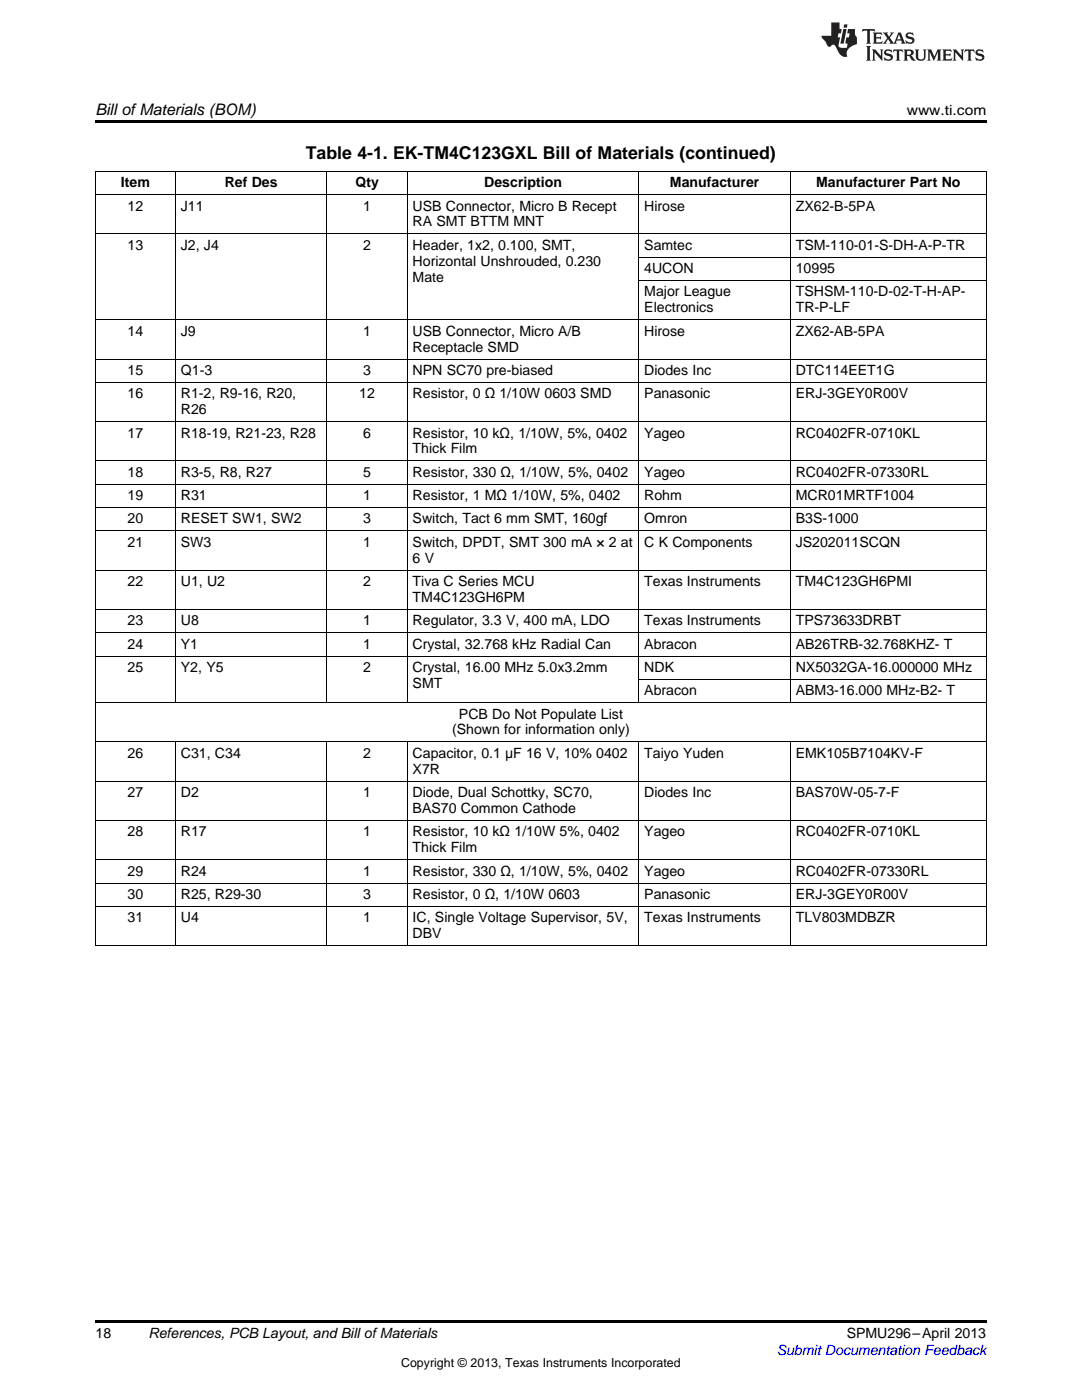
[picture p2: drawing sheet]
<svg xmlns="http://www.w3.org/2000/svg" width="216mm" height="279mm" viewBox="0 0 216 279" stroke-linecap="round" stroke-linejoin="round" font-family="sans-serif">
<defs><g id="words">
<text font-size="3.5" x="61" y="31.8">Table 4-1. EK-TM4C123GXL Bill of Materials (continued)</text>
<text font-size="3.2" x="19" y="23">Bill ofMaterials (BOM)</text>
<g font-size="2.8">
<text x="180.9" y="23">www.ti.com</text>
<text x="24.1" y="37.4">Item</text>
<text x="44.8" y="37.4">Ref Des</text>
<text x="70.9" y="37.4">Qty</text>
<text x="96.6" y="37.4">Description</text>
<text x="133.7" y="37.4">Manufacturer</text>
<text x="162.8" y="37.4">Manufacturer Part No</text>
<text x="25.5" y="42">12</text>
<text x="36.1" y="42">J11</text>
<text x="72.5" y="42">1</text>
<text x="82.3" y="42">USB Connector, Micro B Recept</text>
<text x="82.3" y="45.2">RA SMT BTTM MNT</text>
<text x="128.6" y="42">Hirose</text>
<text x="158.8" y="42">ZX62-B-5PA</text>
<text x="25.5" y="49.8">13</text>
<text x="36.1" y="49.8">J2, J4</text>
<text x="72.5" y="49.8">2</text>
<text x="82.3" y="49.8">Header, 1x2, 0.100, SMT,</text>
<text x="82.3" y="53">Horizontal Unshrouded, 0.230</text>
<text x="128.6" y="49.8">Samtec</text>
<text x="158.8" y="49.8">TSM-110-01-S-DH-A-P-TR</text>
<text x="82.3" y="56.2">Mate</text>
<text x="128.6" y="54.5">4UCON</text>
<text x="128.6" y="59.2">Major League</text>
<text x="158.8" y="54.5">10995</text>
<text x="158.8" y="59.2">TSHSM-110-D-02-T-H-AP-</text>
<text x="128.6" y="62.3">Electronics</text>
<text x="158.8" y="62.3">TR-P-LF</text>
<text x="25.5" y="67">14</text>
<text x="36.1" y="67">J9</text>
<text x="72.5" y="67">1</text>
<text x="82.3" y="67">USB Connector, Micro A/B</text>
<text x="82.3" y="70.2">Receptacle SMD</text>
<text x="128.6" y="67">Hirose</text>
<text x="158.8" y="67">ZX62-AB-5PA</text>
<text x="25.5" y="74.8">15</text>
<text x="36.1" y="74.8">Q1-3</text>
<text x="72.5" y="74.8">3</text>
<text x="82.3" y="74.8">NPN SC70 pre-biased</text>
<text x="128.6" y="74.8">Diodes Inc</text>
<text x="158.8" y="74.8">DTC114EET1G</text>
<text x="25.5" y="79.5">16</text>
<text x="36.1" y="79.5">R1-2, R9-16, R20,</text>
<text x="36.1" y="82.7">R26</text>
<text x="71.7" y="79.5">12</text>
<text x="82.3" y="79.5">Resistor, 0 Ω 1/10W 0603 SMD</text>
<text x="128.6" y="79.5">Panasonic</text>
<text x="158.8" y="79.5">ERJ-3GEY0R00V</text>
<text x="25.5" y="87.3">17</text>
<text x="36.1" y="87.3">R18-19, R21-23, R28</text>
<text x="72.5" y="87.3">6</text>
<text x="82.3" y="87.3">Resistor, 10 kΩ, 1/10W, 5%, 0402</text>
<text x="128.6" y="87.3">Yageo</text>
<text x="158.8" y="87.3">RC0402FR-0710KL</text>
<text x="25.5" y="95.1">18</text>
<text x="36.1" y="95.1">R3-5, R8, R27</text>
<text x="72.5" y="95.1">5</text>
<text x="82.3" y="90.5">Thick Film</text>
<text x="82.3" y="95.1">Resistor, 330 Ω, 1/10W, 5%, 0402</text>
<text x="128.6" y="95.1">Yageo</text>
<text x="158.8" y="95.1">RC0402FR-07330RL</text>
<text x="25.5" y="99.8">19</text>
<text x="36.1" y="99.8">R31</text>
<text x="72.5" y="99.8">1</text>
<text x="82.3" y="99.8">Resistor, 1 MΩ 1/10W, 5%, 0402</text>
<text x="128.6" y="99.8">Rohm</text>
<text x="158.8" y="99.8">MCR01MRTF1004</text>
<text x="25.5" y="104.5">20</text>
<text x="36.1" y="104.5">RESET SW1, SW2</text>
<text x="72.5" y="104.5">3</text>
<text x="82.3" y="104.5">Switch, Tact 6 mm SMT, 160gf</text>
<text x="128.6" y="104.5">Omron</text>
<text x="158.8" y="104.5">B3S-1000</text>
<text x="25.5" y="109.1">21</text>
<text x="36.1" y="109.1">SW3</text>
<text x="72.5" y="109.1">1</text>
<text x="82.3" y="109.1">Switch, DPDT, SMT 300 mA × 2 at</text>
<text x="82.3" y="112.3">6 V</text>
<text x="128.6" y="109.1">C K Components</text>
<text x="158.8" y="109.1">JS202011SCQN</text>
<text x="25.5" y="116.9">22</text>
<text x="36.1" y="116.9">U1, U2</text>
<text x="72.5" y="116.9">2</text>
<text x="82.3" y="116.9">Tiva C Series MCU</text>
<text x="128.6" y="116.9">Texas Instruments</text>
<text x="158.8" y="116.9">TM4C123GH6PMI</text>
<text x="25.5" y="124.8">23</text>
<text x="36.1" y="124.8">U8</text>
<text x="72.5" y="124.8">1</text>
<text x="82.3" y="120.1">TM4C123GH6PM</text>
<text x="82.3" y="124.8">Regulator, 3.3 V, 400 mA, LDO</text>
<text x="128.6" y="124.8">Texas Instruments</text>
<text x="158.8" y="124.8">TPS73633DRBT</text>
<text x="25.5" y="129.4">24</text>
<text x="36.1" y="129.4">Y1</text>
<text x="72.5" y="129.4">1</text>
<text x="82.3" y="129.4">Crystal, 32.768 kHz Radial Can</text>
<text x="128.6" y="129.4">Abracon</text>
<text x="158.8" y="129.4">AB26TRB-32.768KHZ- T</text>
<text x="25.5" y="134.1">25</text>
<text x="36.1" y="134.1">Y2, Y5</text>
<text x="72.5" y="134.1">2</text>
<text x="82.3" y="134.1">Crystal, 16.00 MHz 5.0x3.2mm</text>
<text x="82.3" y="137.3">SMT</text>
<text x="128.6" y="134.1">NDK</text>
<text x="158.8" y="134.1">NX5032GA-16.000000 MHz</text>
<text x="91.6" y="143.4">PCB Do Not Populate List</text>
<text x="128.6" y="138.7">Abracon</text>
<text x="158.8" y="138.7">ABM3-16.000 MHz-B2- T</text>
<text x="90.2" y="146.6">(Shown for information only)</text>
<text x="25.5" y="151.2">26</text>
<text x="36.1" y="151.2">C31, C34</text>
<text x="72.5" y="151.2">2</text>
<text x="82.3" y="151.2">Capacitor, 0.1 μF 16 V, 10% 0402</text>
<text x="82.3" y="154.4">X7R</text>
<text x="128.6" y="151.2">Taiyo Yuden</text>
<text x="158.8" y="151.2">EMK105B7104KV-F</text>
<text x="25.5" y="159.1">27</text>
<text x="36.1" y="159.1">D2</text>
<text x="72.5" y="159.1">1</text>
<text x="82.3" y="159.1">Diode, Dual Schottky, SC70,</text>
<text x="128.6" y="159.1">Diodes Inc</text>
<text x="158.8" y="159.1">BAS70W-05-7-F</text>
<text x="25.5" y="166.9">28</text>
<text x="36.1" y="166.9">R17</text>
<text x="72.5" y="166.9">1</text>
<text x="82.3" y="162.2">BAS70 Common Cathode</text>
<text x="82.3" y="166.9">Resistor, 10 kΩ 1/10W 5%, 0402</text>
<text x="128.6" y="166.9">Yageo</text>
<text x="158.8" y="166.9">RC0402FR-0710KL</text>
<text x="82.3" y="170.1">Thick Film</text>
<text x="25.5" y="174.7">29</text>
<text x="25.5" y="179.4">30</text>
<text x="36.1" y="174.7">R24</text>
<text x="36.1" y="179.4">R25, R29-30</text>
<text x="72.5" y="174.7">1</text>
<text x="72.5" y="179.4">3</text>
<text x="82.3" y="174.7">Resistor, 330 Ω, 1/10W, 5%, 0402</text>
<text x="82.3" y="179.4">Resistor, 0 Ω, 1/10W 0603</text>
<text x="128.6" y="174.7">Yageo</text>
<text x="128.6" y="179.4">Panasonic</text>
<text x="158.8" y="174.7">RC0402FR-07330RL</text>
<text x="158.8" y="179.4">ERJ-3GEY0R00V</text>
<text x="25.5" y="184">31</text>
<text x="36.1" y="184">U4</text>
<text x="72.5" y="184">1</text>
<text x="82.3" y="184">IC, Single Voltage Supervisor, 5V,</text>
<text x="128.6" y="184">Texas Instruments</text>
<text x="158.8" y="184">TLV803MDBZR</text>
<text x="82.3" y="187.2">DBV</text>
<text x="19" y="267">18</text>
<text x="29.6" y="267.1">References, PCB Layout, and Bill ofMaterials</text>
<text x="168.9" y="267.1">SPMU296–April 2013</text>
</g>
<text font-size="2.8" fill="#00f" x="155" y="270.4">Submit Documentation Feedback</text>
<text font-size="2.5" x="80" y="272.7">Copyright © 2013, Texas Instruments Incorporated</text>
</g></defs>
<path d="M19 24h177.8v.6h-177.8zM19 263.5h177.8v.6h-177.8z" fill="#000"/>
<g fill="none" stroke="#000" stroke-width=".2">
<path d="M19 38.9h177.8M19 34.2h177.8M19.1 34.3v154.5M35 34.3v106M65.2 34.3v106M81.2 34.3v106M127.4 34.3v106M157.7 34.3v106M196.8 34.3v154.5M19 46.7h177.8M127.5 56h69.3M127.5 51.3h69.3"/>
<path d="M19 76.3h177.8M19 71.7h177.8M19 63.8h177.8M19 96.6h177.8M19 92h177.8M19 84.2h177.8M19 113.8h177.8M19 106h177.8M19 101.3h177.8M19 130.9h177.8M19 126.3h177.8M19 121.6h177.8"/>
<path d="M127.5 135.6h69.3M19 155.9h177.8M19 148.1h177.8M19 140.2h177.8M35 148.1v40.7M65.2 148.1v40.7M81.2 148.1v40.7M127.4 148.1v40.7M157.7 148.1v40.7M19 176.2h177.8M19 171.6h177.8M19 163.7h177.8"/>
<path d="M19 188.7h177.8M19 180.9h177.8"/>
</g>
<g fill="#231f20">
<path d="M172.1 5.8l-.1 .6 .5-.3h.5v.2v2.1l-.2 .3h1l-.2-.3v-2.1v-.2h.6l.4 .3-.1-.6zM174.1 6.5l.3 .4v1.5l-.3 .3h1.9l.1-.5a1.04 1.04 0 0 1-1.3 .1v-.6h.6l.4 .2v-.7l-.4 .2h-.6l.1-.6h.7l.4 .2-.1-.5zM176.1 6.5l.9 1.1-.9 1.1h.8l-.1-.2 .4-.7 .4 .7-.2 .2h1.6l-.2-.2 .1-.4h.9l.2 .4-.2 .2h.9l-.2-.3-.8-1.9h-.5l-.9 2.1-.7-1.1 .8-1h-.8l.1 .3-.3 .5-.4-.6 .2-.2zM179.4 6.9l.3 .9h-.7zM180.9 6.6a.63 .63 0 0 0-.2 .7 .63 .63 0 0 0 .6 .4l.6 .2 .1 .2a.75 .75 0 0 1-.7 .4 .75 .75 0 0 1-.6-.5l.1 .7 .2-.1a1.11 1.11 0 0 0 1.5-.5 1.13 1.13 0 0 0-1.3-.9l-.1-.3a1.04 1.04 0 0 1 1.2 .2l-.1-.6-.2 .1-.5-.1zM172.8 9.2l.3 .3v2.2l-.3 .4h1l-.2-.4v-2.2l.2-.3zM174 9.9l.2 .3v1.5l-.2 .4h.7l-.2-.4v-1.3l1.6 1.7v-1.9l.2-.3h-.7l.2 .3v.9l-1.2-1.2zM176.6 10a.62 .62 0 0 0-.2 .7 .62 .62 0 0 0 .6 .4l.6 .2 .1 .2a.76 .76 0 0 1-.7 .4 .76 .76 0 0 1-.6-.5l.1 .7 .1-.1a1.11 1.11 0 0 0 1.6-.6 1.13 1.13 0 0 0-1.3-.8l-.1-.3a1.04 1.04 0 0 1 1.2 .1l-.1-.5-.2 .1-.5-.2zM178.3 9.9l-.1 .6a.61 .61 0 0 1 .7-.3v1.5l-.2 .4h1l-.3-.4v-1.5a.63 .63 0 0 1 .8 .3l-.1-.6zM180.3 9.9l.2 .3v1.5l-.2 .4h.9l-.2-.2v-.7l.6 .2a.76 .76 0 0 0 1.1 .6l-1-.9a.58 .58 0 0 0 .6-.6 .58 .58 0 0 0-.5-.6zM181 10.2l.1-.1a.45 .45 0 0 1 .6 .1 .45 .45 0 0 1 .1 .5l-.8 .2zM182.5 9.9l.2 .2a2.17 2.17 0 0 0 .4 1.9 .99 .99 0 0 0 1.6-.7v-1.1l.2-.3h-.8l.2 .2a1.92 1.92 0 0 1-.2 1.7 .6 .6 0 0 1-.9-.5v-1.1l.2-.3zM185 9.9l.2 .3v1.5l-.2 .4h.7l-.2-.4v-1.4l.8 1.8 .8-1.8v1.4l-.2 .4h1l-.3-.4v-1.5l.3-.3h-.8l-.7 1.4-.6-1.4zM188 9.9l.2 .3v1.5l-.2 .4h1.8l.2-.6a1.04 1.04 0 0 1-1.3 .2v-.6h.6l.4 .1v-.6l-.4 .2h-.6l.1-.6h.7l.4 .2-.1-.5zM190.1 9.9l.2 .3v1.5l-.2 .4h.7l-.2-.4v-1.3l1.6 1.7v-1.9l.2-.3h-.7l.2 .3v.9l-1.1-1.2zM192.6 9.9l-.1 .6a.61 .61 0 0 1 .7-.3v1.5l-.2 .4h.9l-.2-.4v-1.5a.63 .63 0 0 1 .8 .3l-.2-.6zM194.9 10a.62 .62 0 0 0-.2 .7 .62 .62 0 0 0 .6 .4l.5 .2 .2 .2a.76 .76 0 0 1-.7 .4 .76 .76 0 0 1-.7-.5l.2 .7 .1-.1a1.11 1.11 0 0 0 1.5-.6 1.13 1.13 0 0 0-1.2-.8l-.1-.3a1.04 1.04 0 0 1 1.2 .1l-.2-.5-.2 .1-.5-.2z"/>
<path d="M165.9 4.5v2.6h-2l.1 .4 .8 .9a.91 .91 0 0 0 .9 .9 .56 .56 0 0 1 .5-.4 .56 .56 0 0 1 .5 .3l.4 .8a1.53 1.53 0 0 0 2 1.3 1.54 1.54 0 0 1 1-2.1l.9-.4-.1-1.4a1.52 1.52 0 0 1-.3-1.6h-1.4l-.2 .9h.5l-.1 .8h-.5l-.2 .9v.2l.4 .1-.1 .9a1.93 1.93 0 0 1-1.7-.3l.3-1.8h-.4l.1-.8h.5l.2-.9h-.5v-1.3zM168.3 5.8l-.6 2.9h.7l.5-2.9zM168.4 4.9l-.1 .6h.7l.1-.6z"/>
</g>
<use href="#words"/>
</svg>
